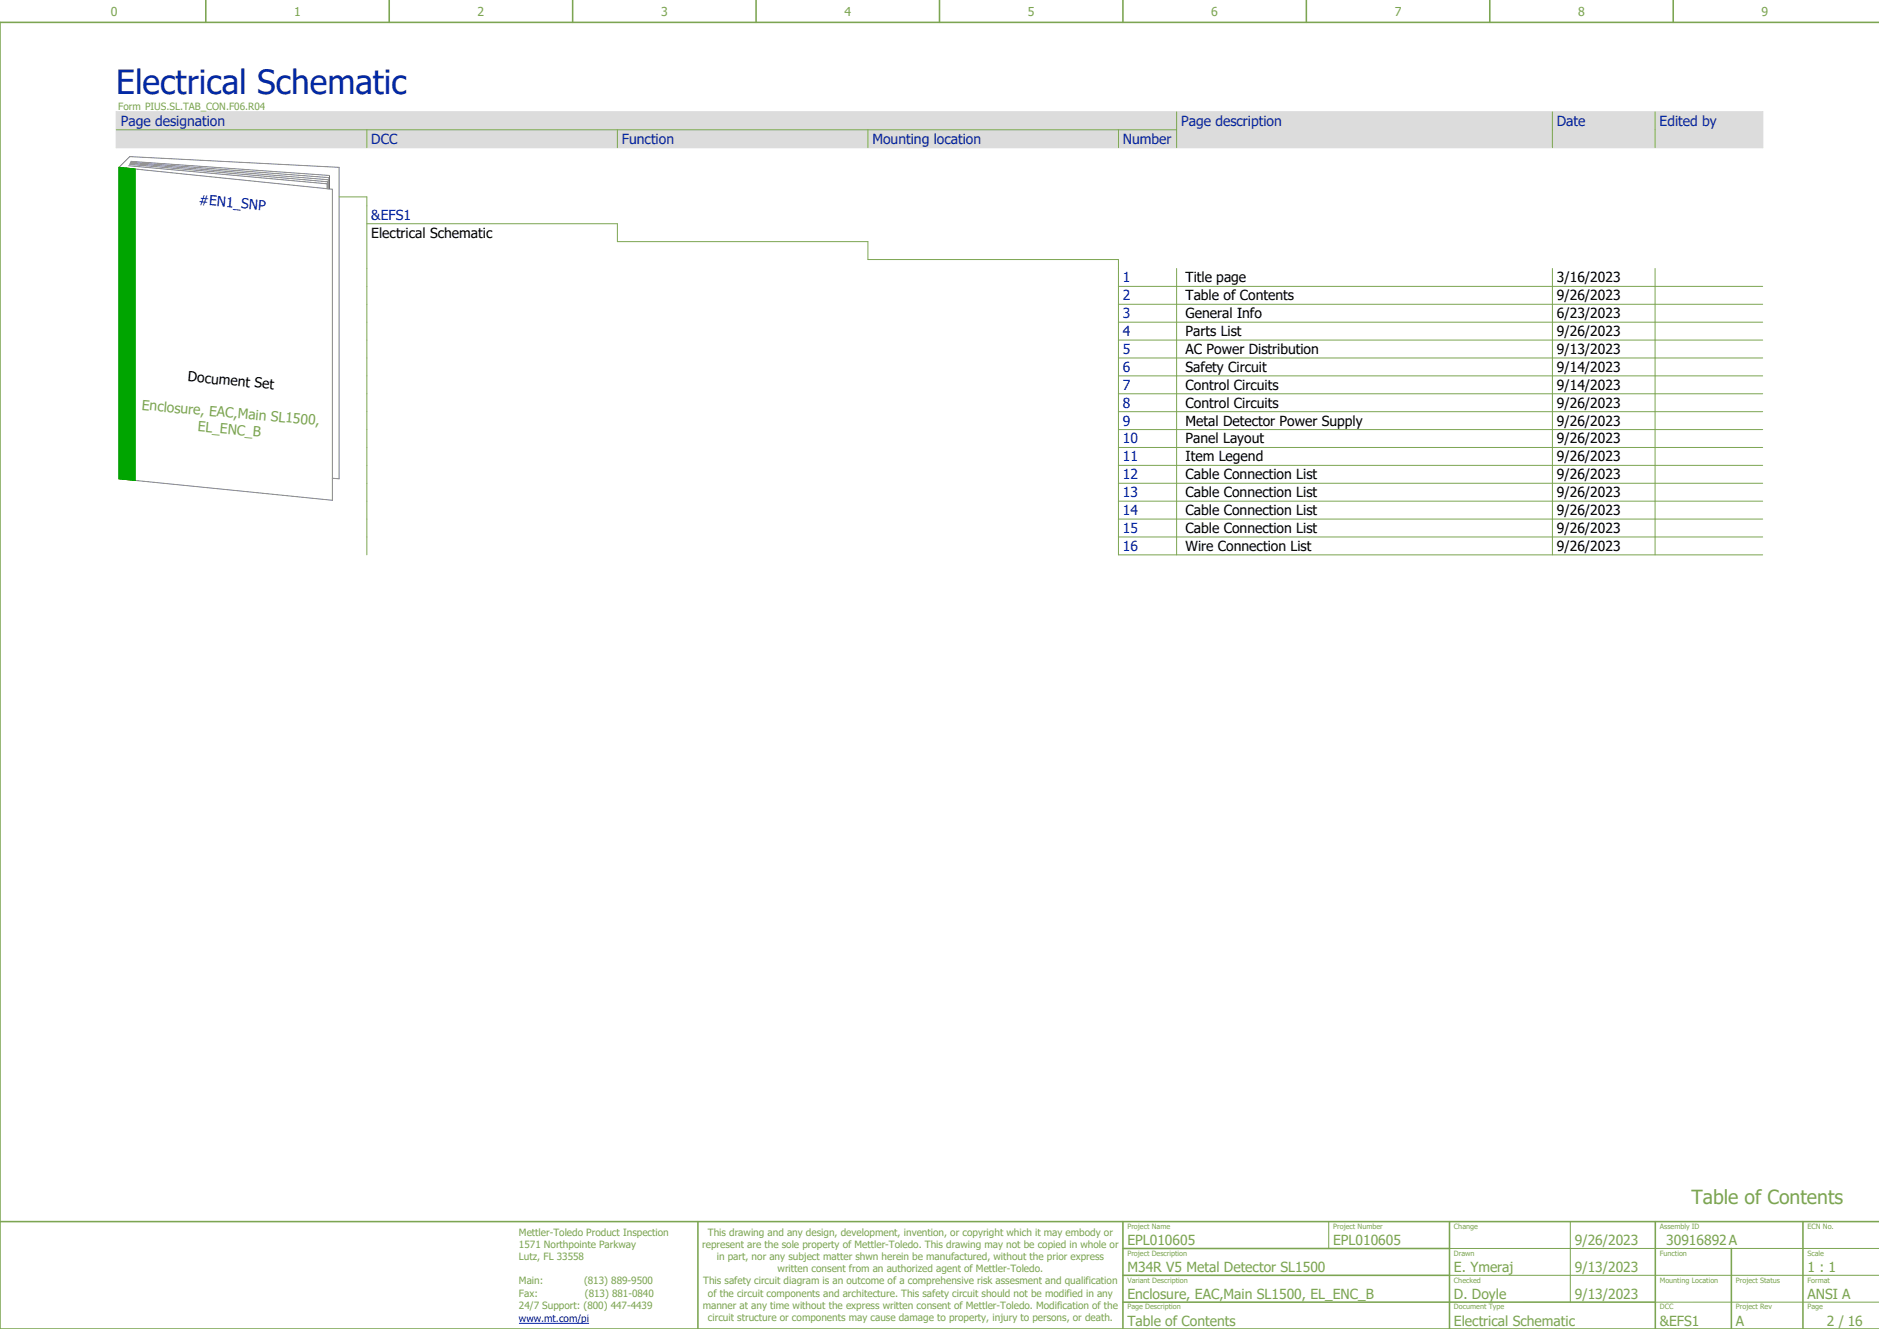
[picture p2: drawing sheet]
<svg xmlns="http://www.w3.org/2000/svg" width="420mm" height="297mm" viewBox="0 0 420 297" stroke-linecap="round" stroke-linejoin="round" font-family="sans-serif">
<defs><g id="words">
<text font-size="7.5" fill="#0029a5" x="26" y="21">Electrical Schematic</text>
<text font-size="4.3" fill="#7ca552" x="378.1" y="269.1">Table of Contents</text>
<g font-size="3.1" fill="#0029a5">
<text x="27" y="28.2">Page designation</text>
<text x="264" y="28.2">Page description</text>
<text x="348" y="28.2">Date</text>
<text x="370.9" y="28.2">Edited by</text>
<text x="83" y="32.2">DCC</text>
<text x="139" y="32.2">Function</text>
<text x="195" y="32.2">Mounting location</text>
<text x="251" y="32.2">Number</text>
</g>
<g font-size="3.1" fill="#00f">
<text x="44.4" y="45.7" transform="rotate(5 44.4 45.7)">#EN1_SNP</text>
<text x="83" y="49.1">&amp;EFS1</text>
<text x="251" y="63.1">1</text>
<text x="251" y="67.1">2</text>
<text x="251" y="71.1">3</text>
<text x="251" y="75.1">4</text>
<text x="251" y="79.1">5</text>
<text x="251" y="83.1">6</text>
<text x="251" y="87.1">7</text>
<text x="251" y="91.1">8</text>
<text x="251" y="95.1">9</text>
<text x="251" y="99.1">10</text>
<text x="251" y="103.1">11</text>
<text x="251" y="107.1">12</text>
<text x="251" y="111.1">13</text>
<text x="251" y="115.1">14</text>
<text x="251" y="119.1">15</text>
<text x="251" y="123.1">16</text>
</g>
<g font-size="3.1">
<text x="83" y="53.1">Electrical Schematic</text>
<text x="265" y="63.1">Title page</text>
<text x="348" y="63.1">3/16/2023</text>
<text x="265" y="67.1">Table of Contents</text>
<text x="265" y="71.1">General Info</text>
<text x="348" y="67.1">9/26/2023</text>
<text x="348" y="71.1">6/23/2023</text>
<text x="265" y="75.1">Parts List</text>
<text x="348" y="75.1">9/26/2023</text>
<text x="265" y="79.1">AC Power Distribution</text>
<text x="265" y="83.1">Safety Circuit</text>
<text x="348" y="79.1">9/13/2023</text>
<text x="348" y="83.1">9/14/2023</text>
<text x="41.9" y="85.3" transform="rotate(5 41.9 85.3)">Document Set</text>
<text x="265" y="87.1">Control Circuits</text>
<text x="348" y="87.1">9/14/2023</text>
<text x="265" y="91.1">Control Circuits</text>
<text x="265" y="95.1">Metal Detector Power Supply</text>
<text x="348" y="91.1">9/26/2023</text>
<text x="348" y="95.1">9/26/2023</text>
<text x="265" y="99.1">Panel Layout</text>
<text x="348" y="99.1">9/26/2023</text>
<text x="265" y="103.1">Item Legend</text>
<text x="265" y="107.1">Cable Connection List</text>
<text x="348" y="103.1">9/26/2023</text>
<text x="348" y="107.1">9/26/2023</text>
<text x="265" y="111.1">Cable Connection List</text>
<text x="348" y="111.1">9/26/2023</text>
<text x="265" y="115.1">Cable Connection List</text>
<text x="265" y="119.1">Cable Connection List</text>
<text x="348" y="115.1">9/26/2023</text>
<text x="348" y="119.1">9/26/2023</text>
<text x="265" y="123.1">Wire Connection List</text>
<text x="348" y="123.1">9/26/2023</text>
</g>
<g font-size="3.1" fill="#7ca552">
<text x="31.6" y="91.6" transform="rotate(5 31.6 91.6)">Enclosure, EAC,Main SL1500,</text>
<text x="44.1" y="96.4" transform="rotate(5 44.1 96.4)">EL_ENC_B</text>
<text x="252" y="278.2">EPL010605</text>
<text x="298" y="278.2">EPL010605</text>
<text x="352" y="278.2">9/26/2023</text>
<text x="372.4" y="278.2">30916892A</text>
<text x="252" y="284.2">M34R V5 Metal Detector SL1500</text>
<text x="325" y="284.2">E. Ymeraj</text>
<text x="352" y="284.2">9/13/2023</text>
<text x="404" y="284.2">1 : 1</text>
<text x="252" y="290.2">Enclosure, EAC,Main SL1500, EL_ENC_B</text>
<text x="325" y="290.2">D. Doyle</text>
<text x="352" y="290.2">9/13/2023</text>
<text x="404" y="290.2">ANSI A</text>
<text x="252" y="296.2">Table of Contents</text>
<text x="325" y="296.2">Electrical Schematic</text>
<text x="371" y="296.2">&amp;EFS1</text>
<text x="388" y="296.2">A</text>
<text x="408.3" y="296.2">2 / 16</text>
</g>
<g font-size="2.7" fill="#7ca552">
<text x="24.8" y="3.6">0</text>
<text x="65.8" y="3.6">1</text>
<text x="106.8" y="3.6">2</text>
<text x="147.8" y="3.6">3</text>
<text x="188.8" y="3.6">4</text>
<text x="229.8" y="3.6">5</text>
<text x="270.8" y="3.6">6</text>
<text x="311.8" y="3.6">7</text>
<text x="352.8" y="3.6">8</text>
<text x="393.7" y="3.6">9</text>
</g>
<g font-size="2.2" fill="#7ca552">
<text x="26.4" y="24.5">Form PIUS.SL.TAB_CON.F06.R04</text>
<text x="116" y="276.2">Mettler-Toledo Product Inspection</text>
<text x="116" y="278.9">1571 Northpointe Parkway</text>
<text x="116" y="281.6">Lutz, FL 33558</text>
<text x="157" y="278.9">represent are the sole property of Mettler-Toledo. This drawing may not be copied in whole or</text>
<text x="158.2" y="276.2">This drawing and any design, development, invention, or copyright which it may embody or</text>
<text x="160.2" y="281.6">in part, nor any subject matter shwn herein be manufactured, without the prior express</text>
<text x="116" y="287">Main:</text>
<text x="130.5" y="287">(813) 889-9500</text>
<text x="157.2" y="287">This safety circuit diagram is an outcome of a comprehensive risk assesment and qualification</text>
<text x="173.8" y="284.3">written consent from an authorized agent of Mettler-Toledo.</text>
<text x="116" y="289.7">Fax:</text>
<text x="116" y="292.4">24/7 Support: (800) 447-4439</text>
<text x="130.7" y="289.7">(813) 881-0840</text>
<text x="157.1" y="292.4">manner at any time without the express written consent of Mettler-Toledo. Modification of the</text>
<text x="158.2" y="289.7">of the circuit components and architecture. This safety circuit should not be modified in any</text>
<text x="158.2" y="295.1">circuit structure or components may cause damage to property, injury to persons, or death.</text>
</g>
<text font-size="2.2" fill="#00f" x="116" y="295.5">www.mt.com/pi</text>
<g font-size="1.6" fill="#7ca552">
<text x="252" y="274.6">Project Name</text>
<text x="298" y="274.6">Project Number</text>
<text x="325" y="274.6">Change</text>
<text x="371" y="274.6">Assembly ID</text>
<text x="404" y="274.6">ECN No.</text>
<text x="252" y="280.6">Project Description</text>
<text x="325" y="280.6">Drawn</text>
<text x="371" y="280.6">Function</text>
<text x="404" y="280.6">Scale</text>
<text x="252" y="286.6">Variant Description</text>
<text x="325" y="286.6">Checked</text>
<text x="371" y="286.6">Mounting Location</text>
<text x="388" y="286.6">Project Status</text>
<text x="404" y="286.6">Format</text>
<text x="252" y="292.6">Page Description</text>
<text x="325" y="292.6">Document Type</text>
<text x="371" y="292.6">DCC</text>
<text x="388" y="292.6">Project Rev</text>
<text x="404" y="292.6">Page</text>
</g>
</g></defs>
<g fill="none" stroke="#7ca552" stroke-width=".35">
<path d="M46 0v5M87 0v5M128 0v5M169 0v5M210 0v5M251 0v5M292 0v5M333 0v5M374 0v5M420 5h-420v292h420M0 273h420M156 273v24"/>
<path d="M251 273v24M251 279h73M324 273v24M370 273v24M387 279v18M403 273v24M251 285h73M370 291h-119"/>
</g>
<g fill="none" stroke="#7ca552" stroke-width=".22">
<path d="M26 29h237M82 29v4M138 29v4M194 29v4M250 29v4M263 25v8M347 25v8M369.9 25v8M75.8 44h6.2v80M82 50h56v4h56v4h56v66h144M250 64h144M250 68h144"/>
<path d="M250 72h144M250 76h144M263 60v64M347 60v64M369.9 60v64M250 80h144M250 84h144M250 88h144M250 92h144M250 96h144M250 100h144M250 104h144"/>
<path d="M250 108h144M250 112h144M250 116h144M250 120h144M297 273v6M351 273v18M420 279h-96M420 285h-96M420 291h-50"/>
</g>
<path d="M116 295.7h15.7" fill="none" stroke="#00f" stroke-width=".22"/>
<path d="M26 25h368v8h-368z" fill="#dcdcdc" stroke="#dcdcdc" stroke-width=".22"/>
<path d="M26 25h368v8h-368z" fill="none" stroke="#dcdcdc" stroke-width=".22"/>
<path d="M26.6 37.4l47.7 4.9v69.5l-47.7-4.8zM26.6 37.4l2.4-2.4 46.8 2.4v69.6l-1.5-.1M28.8 37l44.3 4.1v1.1M29 36.7l44.2 3.9v1.6M29 36.5l44.4 3.7v2M29.1 36.3l44.4 3.4v2.5M29.2 36.1l44.5 3.1-.1 3" fill="none" stroke="#808080" stroke-width=".22"/>
<path d="M26.6 37.4l3.6 .4v69.6l-3.6-.4z" fill="#00a500" stroke="#00a500" stroke-width=".22"/>
<path d="M26.6 37.4l3.6 .4v69.6l-3.6-.4z" fill="none" stroke="#00a500" stroke-width=".22"/>
<use href="#words"/>
</svg>
